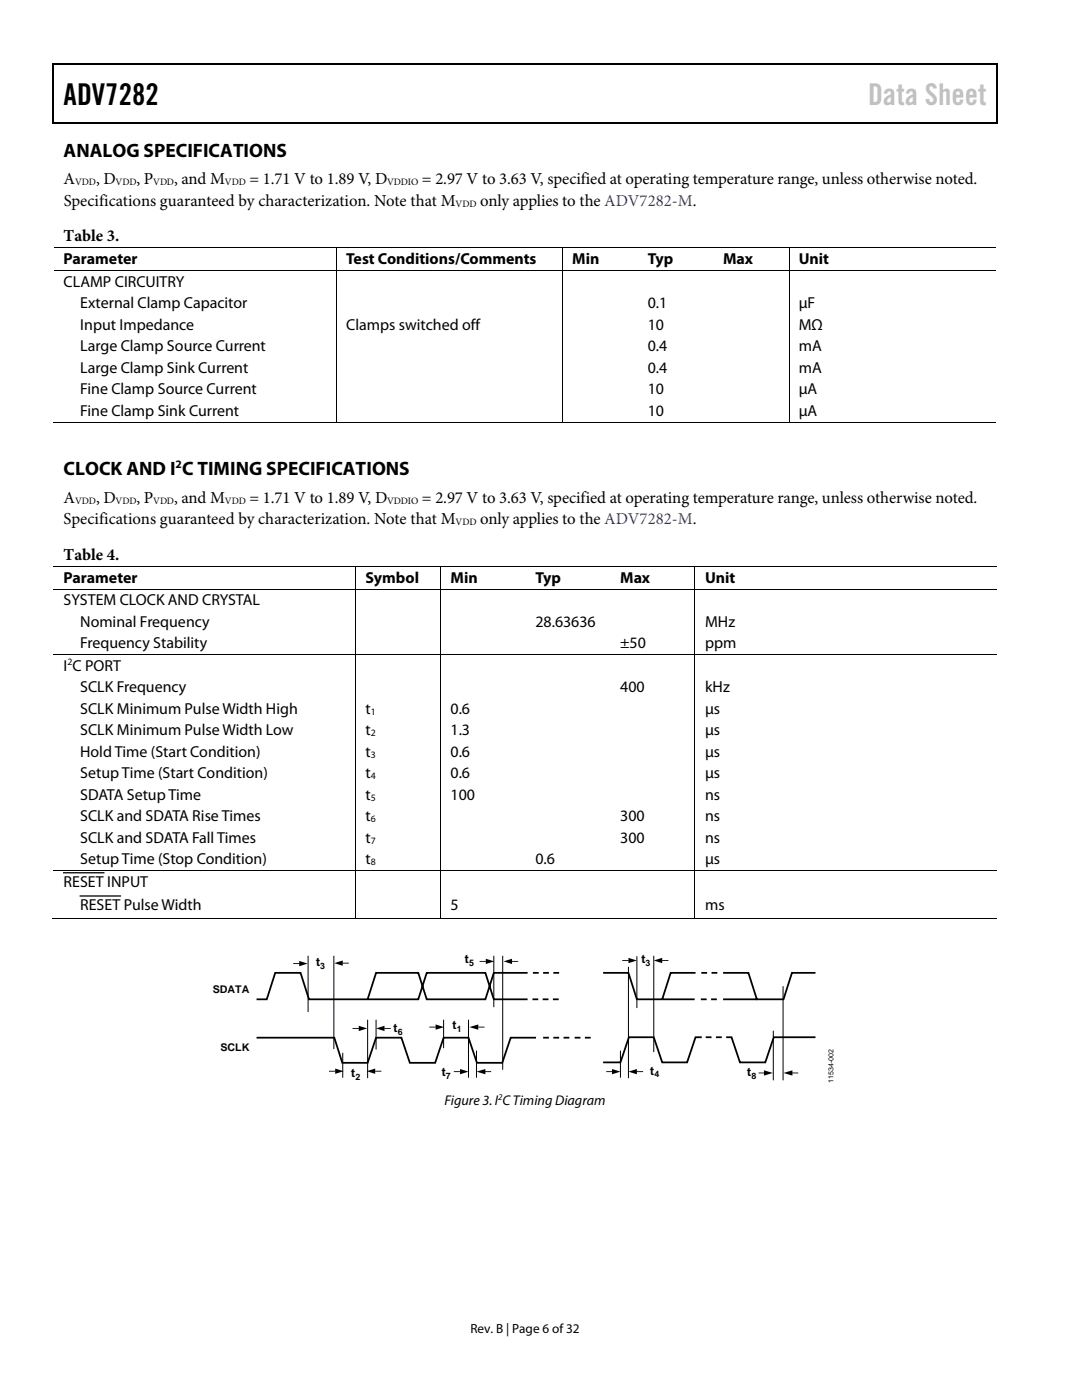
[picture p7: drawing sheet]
<svg xmlns="http://www.w3.org/2000/svg" width="216mm" height="279mm" viewBox="0 0 216 279" stroke-linecap="round" stroke-linejoin="round" font-family="sans-serif">
<defs><g id="words">
<text font-size="6" x="12.7" y="21">ADV7282</text>
<text font-size="6" fill="#c1c1c1" x="173.2" y="21">Data Sheet</text>
<g font-size="3.9">
<text x="12.7" y="31.3">ANALOG SPECIFICATIONS</text>
<text x="12.7" y="94.9">CLOCK AND I C TIMING SPECIFICATIONS</text>
</g>
<g font-size="3.3">
<text x="12.7" y="36.8">A</text>
<text x="12.7" y="41">Specifications guaranteed by characterization. Note that M</text>
<text x="19.2" y="36.8">, D</text>
<text x="27.2" y="36.8">, P</text>
<text x="34.7" y="36.8">, and M</text>
<text x="49.8" y="36.8">= 1.71 V to 1.89 V, D</text>
<text x="84.2" y="36.8">= 2.97 V to 3.63 V, specified at operating temperature range, unless otherwise noted.</text>
<text x="95.8" y="41">only applies to the ADV7282-M.</text>
<text x="12.7" y="48.2">Table 3.</text>
<text x="12.7" y="100.4">A</text>
<text x="19.2" y="100.4">, D</text>
<text x="27.2" y="100.4">, P</text>
<text x="34.7" y="100.4">, and M</text>
<text x="49.8" y="100.4">= 1.71 V to 1.89 V, D</text>
<text x="84.2" y="100.4">= 2.97 V to 3.63 V, specified at operating temperature range, unless otherwise noted.</text>
<text x="12.7" y="104.6">Specifications guaranteed by characterization. Note that M</text>
<text x="95.8" y="104.6">only applies to the ADV7282-M.</text>
<text x="12.7" y="111.7">Table 4.</text>
</g>
<g font-size="3.2">
<text x="12.7" y="52.7">Parameter</text>
<text x="69.1" y="52.7">Test Conditions/Comments</text>
<text x="114.2" y="52.7">Min</text>
<text x="129.3" y="52.7">Typ</text>
<text x="144.3" y="52.7">Max</text>
<text x="159.4" y="52.7">Unit</text>
<text x="12.7" y="57.2">CLAMP CIRCUITRY</text>
<text x="16" y="61.5">External Clamp Capacitor</text>
<text x="16" y="65.8">Input Impedance</text>
<text x="69.1" y="65.8">Clamps switched off</text>
<text x="129.3" y="65.8">10</text>
<text x="129.3" y="61.5">0.1</text>
<text x="159.4" y="65.8">MΩ</text>
<text x="159.4" y="61.5">µF</text>
<text x="16" y="70.1">Large Clamp Source Current</text>
<text x="129.3" y="70.1">0.4</text>
<text x="159.4" y="70.1">mA</text>
<text x="16" y="74.4">Large Clamp Sink Current</text>
<text x="129.3" y="74.4">0.4</text>
<text x="159.4" y="74.4">mA</text>
<text x="16" y="78.7">Fine Clamp Source Current</text>
<text x="16" y="83">Fine Clamp Sink Current</text>
<text x="129.3" y="78.7">10</text>
<text x="129.3" y="83">10</text>
<text x="159.4" y="78.7">µA</text>
<text x="159.4" y="83">µA</text>
<text x="12.7" y="116.3">Parameter</text>
<text x="72.9" y="116.3">Symbol</text>
<text x="89.9" y="116.3">Min</text>
<text x="106.8" y="116.3">Typ</text>
<text x="123.8" y="116.3">Max</text>
<text x="140.7" y="116.3">Unit</text>
<text x="12.7" y="120.8">SYSTEM CLOCK AND CRYSTAL</text>
<text x="16" y="125.1">Nominal Frequency</text>
<text x="106.8" y="125.1">28.63636</text>
<text x="140.7" y="125.1">MHz</text>
<text x="16" y="129.3">Frequency Stability</text>
<text x="123.8" y="129.3">±50</text>
<text x="140.7" y="129.3">ppm</text>
<text x="12.7" y="133.8">I C PORT</text>
<text x="16" y="138.1">SCLK Frequency</text>
<text x="16" y="142.4">SCLK Minimum Pulse Width High</text>
<text x="72.9" y="142.4">t</text>
<text x="89.9" y="142.4">0.6</text>
<text x="123.8" y="138.1">400</text>
<text x="140.7" y="142.4">µs</text>
<text x="140.7" y="138.1">kHz</text>
<text x="16" y="146.7">SCLK Minimum Pulse Width Low</text>
<text x="72.9" y="146.7">t</text>
<text x="89.9" y="146.7">1.3</text>
<text x="140.7" y="146.7">µs</text>
<text x="16" y="151">Hold Time (Start Condition)</text>
<text x="16" y="155.3">Setup Time (Start Condition)</text>
<text x="72.9" y="151">t</text>
<text x="72.9" y="155.3">t</text>
<text x="89.9" y="151">0.6</text>
<text x="89.9" y="155.3">0.6</text>
<text x="140.7" y="151">µs</text>
<text x="140.7" y="155.3">µs</text>
<text x="16" y="159.6">SDATA Setup Time</text>
<text x="72.9" y="159.6">t</text>
<text x="89.9" y="159.6">100</text>
<text x="140.7" y="159.6">ns</text>
<text x="16" y="163.9">SCLK and SDATA Rise Times</text>
<text x="72.9" y="163.9">t</text>
<text x="123.8" y="163.9">300</text>
<text x="140.7" y="163.9">ns</text>
<text x="16" y="168.2">SCLK and SDATA Fall Times</text>
<text x="16" y="172.5">Setup Time (Stop Condition)</text>
<text x="72.9" y="168.2">t</text>
<text x="72.9" y="172.5">t</text>
<text x="106.8" y="172.5">0.6</text>
<text x="123.8" y="168.2">300</text>
<text x="140.7" y="168.2">ns</text>
<text x="140.7" y="172.5">µs</text>
<text x="12.7" y="177">RESET INPUT</text>
<text x="16" y="181.6">RESET Pulse Width</text>
<text x="89.9" y="181.6">5</text>
<text x="140.7" y="181.6">ms</text>
</g>
<text font-size="2.8" x="88.7" y="220.6">Figure 3. I C Timing Diagram</text>
<text font-size="2.6" x="93.9" y="266">Rev. B | Page 6 of 32</text>
<g font-size="2.5">
<text x="63.1" y="192.9">t</text>
<text x="92.8" y="192.2">t</text>
<text x="128" y="192.2">t</text>
<text x="78.5" y="206">t</text>
<text x="90.3" y="205.4">t</text>
<text x="70.1" y="215">t</text>
<text x="88.2" y="214.8">t</text>
<text x="129.7" y="214.5">t</text>
<text x="149.1" y="214.8">t</text>
</g>
<text font-size="2.3" x="35.1" y="93.5">2</text>
<g font-size="2.1">
<text x="42.5" y="198.2">SDATA</text>
<text x="44" y="209.8">SCLK</text>
</g>
<g font-size="1.9">
<text x="15" y="36.9">VDD</text>
<text x="23.1" y="36.9">VDD</text>
<text x="30.6" y="36.9">VDD</text>
<text x="44.9" y="36.9">VDD</text>
<text x="77.3" y="36.9">VDDIO</text>
<text x="90.9" y="41.2">VDD</text>
<text x="15" y="100.5">VDD</text>
<text x="23.1" y="100.5">VDD</text>
<text x="30.6" y="100.5">VDD</text>
<text x="44.9" y="100.5">VDD</text>
<text x="77.3" y="100.5">VDDIO</text>
<text x="90.9" y="104.8">VDD</text>
<text x="13.5" y="132.8">2</text>
<text x="74" y="142.6">1</text>
<text x="74" y="146.9">2</text>
<text x="74" y="151.2">3</text>
<text x="74" y="155.5">4</text>
<text x="74" y="159.8">5</text>
<text x="74" y="164.1">6</text>
<text x="74" y="168.4">7</text>
<text x="74" y="172.7">8</text>
</g>
<g font-size="1.8">
<text x="63.9" y="193.4">3</text>
<text x="93.6" y="192.7">5</text>
<text x="128.8" y="192.7">3</text>
<text x="79.4" y="206.5">6</text>
<text x="91.1" y="205.9">1</text>
<text x="70.9" y="215.5">2</text>
<text x="89" y="215.3">7</text>
<text x="130.6" y="215">4</text>
<text x="149.9" y="215.4">8</text>
<text x="99.4" y="219.5">2</text>
</g>
<text font-size="1.4" x="166.3" y="216" transform="rotate(-90 166.3 216)">11534-002</text>
</g></defs>
<g fill="#000">
<path d="M10.5 12.7h.3v1h-.3zM10.5 12.7h.3v.3h-.3zM133.3 12.7h.3v.3h-.3zM198.8 12.7h.2v1h-.2zM198.8 12.7h.2v.3h-.2zM10.5 24.4h.3v.3h-.3zM133.1 24.4h.2v.3h-.2zM198.8 24.4h.2v.3h-.2zM67.1 49.4h.2v.2h-.2zM67.1 53.9h.2v.2h-.2zM112.2 49.4h.2v.2h-.2zM112.2 53.9h.2v.2h-.2z"/>
<path d="M127.4 49.4h.2v.2h-.2zM127.4 53.9h.2v.2h-.2zM142.4 49.4h.2v.2h-.2zM142.4 53.9h.2v.2h-.2zM157.4 49.4h.2v.2h-.2zM157.4 53.9h.2v.2h-.2zM67.1 84.2h.2v.1h-.2zM112.2 84.2h.2v.1h-.2zM127.1 84.2h.2v.1h-.2zM142.2 84.2h.1v.1h-.1zM157.4 84.2h.2v.1h-.2zM70.8 112.9h.2v.2h-.2z"/>
<path d="M70.8 117.5h.2v.1h-.2zM87.8 112.9h.1v.2h-.1zM87.8 117.5h.1v.1h-.1zM104.8 112.9h.2v.2h-.2zM104.8 117.5h.2v.1h-.2zM121.7 112.9h.2v.2h-.2zM121.7 117.5h.2v.1h-.2zM138.6 112.9h.1v.2h-.1zM138.6 117.5h.1v.1h-.1zM70.8 130.5h.2v.2h-.2zM87.8 130.5h.1v.2h-.1zM104.8 130.5h.2v.2h-.2z"/>
<path d="M121.7 130.5h.2v.2h-.2zM138.6 130.5h.1v.2h-.1zM70.8 173.7h.2v.1h-.2zM87.8 173.7h.1v.1h-.1zM104.8 173.7h.2v.1h-.2zM121.7 173.7h.2v.1h-.2zM138.6 173.7h.1v.1h-.1zM58.5 192.2h1.3v.2h-1.2zM59.7 191.8l1.7 .5-1.7 .5zM66.7 192.2l1.7-.5v1zM68.3 192.1l1.3 .1-1.2 .1zM70.8 183.2h.2v.1h-.2z"/>
<path d="M87.8 183.2h.1v.1h-.1zM95.7 191.8l1.3 .1-1.3 .1zM96.9 191.3l1.7 .6-1.7 .5zM100.5 191.9l1.7-.6v1.1zM102.1 191.8l1.3 .1-1.2 .1zM104.5 183.2h.2v.1h-.2zM121.5 183.2h.1v.1h-.1zM124.2 191.6l1.3 .1-1.3 .1zM125.4 191.2l1.7 .5-1.7 .5zM130.5 191.7l1.6-.5v1zM132 191.6h1.4v.2h-1.3zM138.6 183.2h.1v.1h-.1z"/>
<path d="M65.6 213.7l1.4 .1-1.4 .1zM66.9 213.3l1.7 .5-1.7 .5zM70.3 205.2h1.4l-1.4 .1zM71.6 204.7l1.7 .5-1.7 .6zM73.2 213.8l1.7-.5v1zM75 205.2l1.7-.5v1.1zM74.8 213.7h1.3v.2h-1.2zM76.6 205.2h1.4v.1h-1.3zM85.7 204.9l1.3 .1-1.3 .1zM86.9 204.5l1.7 .5-1.7 .5zM90.6 213.8l1.3 .1-1.3 .1zM91.8 213.3l1.7 .6-1.7 .5z"/>
<path d="M93.7 205l1.7-.5v1zM95.1 213.9l1.8-.6v1.1zM95.3 204.9h1.4v.2h-1.3zM96.8 213.8h1.2v.2h-1.2zM152.4 213.6l1.8 .5-1.8 .6zM151.4 214l1.3 .1-1.3 .1zM156.3 214.1l1.8-.5v1.1zM158 214h1.3v.2h-1.3z"/>
</g>
<path d="M10.7 13.7v10.7M10.8 12.8h122.5M133.6 12.8h65.2M198.9 13.7v10.7M10.8 24.5h188M12.7 174.2h8M16 178.8h8" fill="none" stroke="#000" stroke-width=".25"/>
<g fill="none" stroke="#000" stroke-width=".2">
<path d="M10.8 49.5h56.3M10.8 54h56.3M67.2 49.6v4.3M67.2 54.1v30.1M67.3 49.5h44.9M67.3 54h44.9M112.3 49.6v4.3M112.3 54.1v30.1M112.4 49.5h15M112.4 54h15M127.6 49.5h14.8M127.6 54h14.8"/>
<path d="M142.6 49.5h14.8M142.6 54h14.8M157.5 49.6v4.3M157.5 54.1v30.1M157.6 49.5h41.2M157.6 54h41.2M10.5 84.2h56.6M67.3 84.2h44.9M112.4 84.2h45M157.6 84.2h41.2M10.7 113h60.1M10.7 117.6h60.1"/>
<path d="M70.9 113.1v4.4M70.9 117.6v12.9M71 113h16.8M71 117.6h16.8M87.9 113.1v4.4M87.9 117.6v12.9M87.9 113h16.9M87.9 117.6h16.9M105 113h16.7M105 117.6h16.7M121.9 113h16.7M121.9 117.6h16.7"/>
<path d="M138.7 113.1v4.4M138.7 117.6v12.9M138.7 113h60.2M138.7 117.6h60.2M10.7 130.6h60.1M70.9 130.7v43M71 130.6h16.8M87.9 130.7v43M87.9 130.6h16.9M105 130.6h16.7M121.9 130.6h16.7M138.7 130.7v43"/>
<path d="M138.7 130.6h60.2M10.7 173.8h60.1M70.9 173.8v9.4M71 173.8h16.8M87.9 173.8v9.4M87.9 173.8h16.9M105 173.8h16.7M121.9 173.8h16.7M138.7 173.8v9.4M138.7 173.8h60.2M10.4 183.2h60.4M61.5 190.8v11.1"/>
<path d="M66.6 190.8v18.5M71 183.2h16.8M87.9 183.2h50.7M98.5 190.8v10.1M100.3 190.8v22.6M125.4 193v22.1M127.1 190.9v10.2M130.5 190.8v19.1M138.7 183.2h60.2M156.3 196.9v18.6M68.4 210.2v4.8M73.4 203.6v11.5"/>
<path d="M75 203.6v5.8M88.5 203.6v5.5M93.5 203.6v11.4M95.1 209.7v5.3M123.8 209.7v5.3M154.3 205.8v9.7"/>
</g>
<path d="M51.2 207.1h15.5l1.6 5h5.1l1.6-5h5.1l1.7 5h5l1.7-5h5l1.7 5h5l1.7-5h5.1M108.4 207.1h1.1M110.4 207.1h1.2M112.5 207.1h1.1M114.7 207.1h1.1M116.7 207.1h1.2M140 207h-1.2l-1.7 5h-5l-1.6-5h-5l-1.7 5h-3.5" fill="none" stroke="#000" stroke-width=".35"/>
<path d="M146 207h8.4l-1.7 5h-5zM154.4 207h5zM144.9 207h1.1z" fill="#fff"/>
<g fill="none" stroke="#000" stroke-width=".35">
<path d="M51.2 199.4h2l1.7-5.2h5.1l1.7 5.2h21.8l1.6-5.2h11.8l1.6 5.2h6.8M105.3 194.2h-6.8l-1.6 5.2h-11.8l-1.6-5.2h-8.5l-1.6 5.2M106.2 199.4h1.2M106.3 194.2h1.2M108.3 199.4h1.1M108.4 194.2h1.1M110.3 199.4h1.2M110.4 194.2h1.2M120.3 194.2h5.1l1.7 5.2h5l1.7-5.2h5M132.3 199.4h6.3M139.8 199.4h1.2M139.9 194.2h1.2"/>
<path d="M141.9 199.4h1.1M142 194.2h1.1M144.3 194.2h5l1.7 5.2h5.3l1.7-5.2h4.7M144.3 199.4h6.7M125.4 207h.1M140.8 207h1.2M142.9 207h1.1M144.9 207h1.1l1.7 5h5l1.7-5h8.3"/>
</g>
<path d="M121 213.8l1.2 .1-1.2 .1zM122.1 213.3l1.7 .6-1.7 .5zM125.4 213.9l1.7-.6v1.1zM127 213.8h1.3v.2h-1.2z" fill="#000"/>
<use href="#words"/>
</svg>
